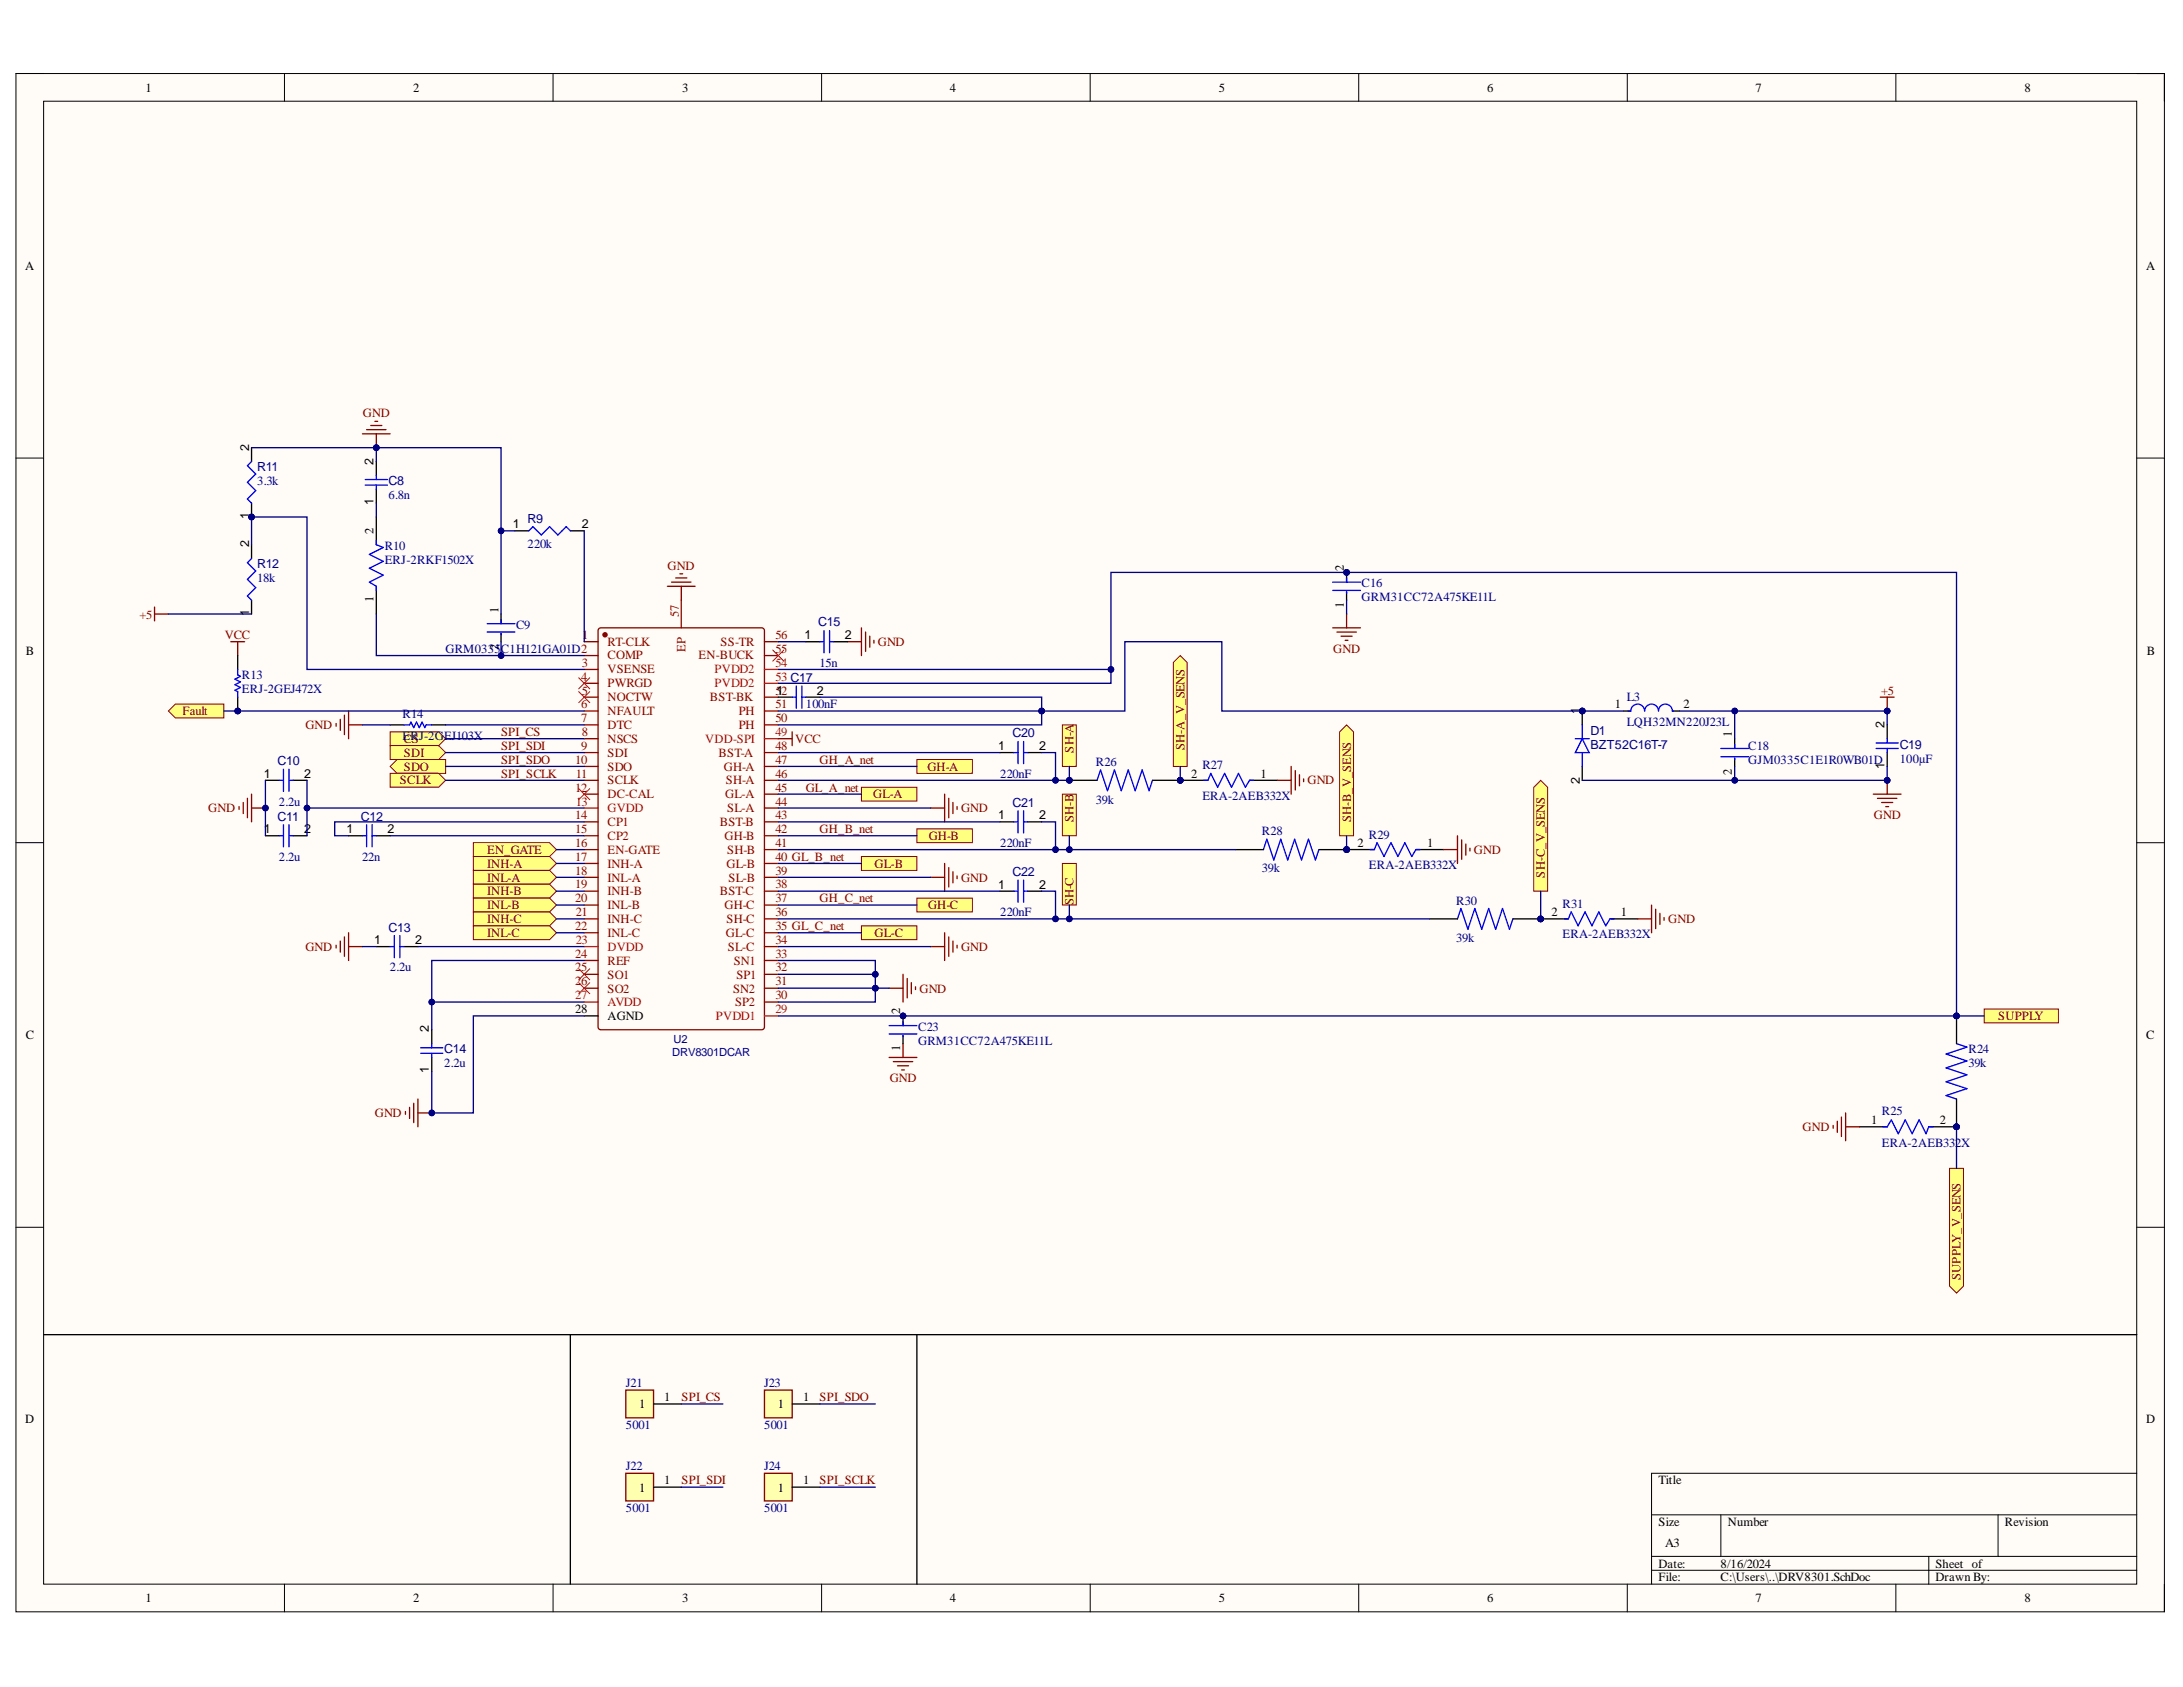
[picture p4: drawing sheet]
<svg xmlns="http://www.w3.org/2000/svg" width="279mm" height="216mm" viewBox="0 0 279 216" stroke-linecap="round" stroke-linejoin="round" font-family="sans-serif">
<defs><g id="words">
<g font-size="1.6">
<text x="18.6" y="11.7">1</text>
<text x="52.9" y="11.7">2</text>
<text x="87.3" y="11.7">3</text>
<text x="121.6" y="11.7">4</text>
<text x="156" y="11.7">5</text>
<text x="190.3" y="11.7">6</text>
<text x="224.7" y="11.7">7</text>
<text x="259.1" y="11.7">8</text>
<text x="3.2" y="34.6">A</text>
<text x="274.7" y="34.6">A</text>
<text x="31.9" y="57.7" transform="rotate(-90 31.9 57.7)">2</text>
<text x="47.8" y="59.4" transform="rotate(-90 47.8 59.4)">2</text>
<text x="47.8" y="64.6" transform="rotate(-90 47.8 64.6)">1</text>
<text x="31.9" y="70" transform="rotate(-90 31.9 70)">2</text>
<text x="31.9" y="66.4" transform="rotate(-90 31.9 66.4)">1</text>
<text x="47.8" y="68.3" transform="rotate(-90 47.8 68.3)">2</text>
<text x="65.6" y="67.6">1</text>
<text x="74.4" y="67.6">2</text>
<text x="47.8" y="77" transform="rotate(-90 47.8 77)">1</text>
<text x="172" y="77.8" transform="rotate(-90 172 77.8)">1</text>
<text x="172" y="73.1" transform="rotate(-90 172 73.1)">2</text>
<text x="3.3" y="83.8">B</text>
<text x="31.9" y="78.8" transform="rotate(-90 31.9 78.8)">1</text>
<text x="63.8" y="83.2" transform="rotate(-90 63.8 83.2)">2</text>
<text x="63.8" y="78.4" transform="rotate(-90 63.8 78.4)">1</text>
<text x="103" y="81.8">1</text>
<text x="108.1" y="81.8">2</text>
<text x="274.8" y="83.8">B</text>
<text x="104.6" y="88.9">2</text>
<text x="127.7" y="96">1</text>
<text x="133" y="96">2</text>
<text x="202.2" y="91.3" transform="rotate(-90 202.2 91.3)">1</text>
<text x="206.7" y="90.7">1</text>
<text x="215.5" y="90.7">2</text>
<text x="221.6" y="94.4" transform="rotate(-90 221.6 94.4)">1</text>
<text x="241.2" y="93.1" transform="rotate(-90 241.2 93.1)">2</text>
<text x="33.8" y="99.5">1</text>
<text x="38.9" y="99.5">2</text>
<text x="152.4" y="99.5">2</text>
<text x="161.3" y="99.5">1</text>
<text x="202.2" y="100.3" transform="rotate(-90 202.2 100.3)">2</text>
<text x="221.6" y="99.2" transform="rotate(-90 221.6 99.2)">2</text>
<text x="241.2" y="98.4" transform="rotate(-90 241.2 98.4)">1</text>
<text x="33.8" y="106.6">1</text>
<text x="38.9" y="106.6">2</text>
<text x="44.3" y="106.6">1</text>
<text x="49.6" y="106.6">2</text>
<text x="127.7" y="104.9">1</text>
<text x="133" y="104.9">2</text>
<text x="127.7" y="113.7">1</text>
<text x="133" y="113.7">2</text>
<text x="173.8" y="108.4">2</text>
<text x="182.6" y="108.4">1</text>
<text x="198.6" y="117.2">2</text>
<text x="207.4" y="117.2">1</text>
<text x="47.9" y="120.8">1</text>
<text x="53.1" y="120.8">2</text>
<text x="73.6" y="129.7">28</text>
<text x="77.7" y="130.6">AGND</text>
<text x="115.2" y="129.8" transform="rotate(-90 115.2 129.8)">2</text>
<text x="3.3" y="133">C</text>
<text x="54.9" y="137.3" transform="rotate(-90 54.9 137.3)">1</text>
<text x="54.9" y="132.1" transform="rotate(-90 54.9 132.1)">2</text>
<text x="115.2" y="134.6" transform="rotate(-90 115.2 134.6)">1</text>
<text x="274.7" y="133">C</text>
<text x="239.5" y="143.9">1</text>
<text x="248.3" y="143.9">2</text>
<text x="85" y="179.3">1</text>
<text x="102.8" y="179.3">1</text>
<text x="3.2" y="182.2">D</text>
<text x="81.8" y="180.2">1</text>
<text x="99.6" y="180.2">1</text>
<text x="274.7" y="182.2">D</text>
<text x="81.8" y="190.9">1</text>
<text x="85" y="190">1</text>
<text x="99.6" y="190.9">1</text>
<text x="102.8" y="190">1</text>
<text x="212.3" y="190">Title</text>
<text x="212.3" y="195.3">Size</text>
<text x="213.1" y="198">A3</text>
<text x="221.1" y="195.3">Number</text>
<text x="256.6" y="195.3">Revision</text>
<text x="212.3" y="200.6">Date:</text>
<text x="212.3" y="202.4">File:</text>
<text x="220.2" y="200.6">8/16/2024</text>
<text x="220.2" y="202.4">C:\Users\..\DRV8301.SchDoc</text>
<text x="247.7" y="200.6">Sheet of</text>
<text x="247.7" y="202.4">Drawn By:</text>
<text x="18.6" y="205">1</text>
<text x="52.9" y="205">2</text>
<text x="87.3" y="205">3</text>
<text x="121.6" y="205">4</text>
<text x="156" y="205">5</text>
<text x="190.3" y="205">6</text>
<text x="224.7" y="205">7</text>
<text x="259.1" y="205">8</text>
</g>
<g font-size="1.6" fill="#800000">
<text x="46.4" y="53.4">GND</text>
<text x="85.4" y="72.9">GND</text>
<text x="17.9" y="79.2">+5</text>
<text x="28.8" y="81.8">VCC</text>
<text x="112.3" y="82.7">GND</text>
<text x="170.6" y="83.6">GND</text>
<text x="240.8" y="88.9">+5</text>
<text x="23.3" y="91.5">Fault</text>
<text x="39.1" y="93.3">GND</text>
<text x="51.7" y="95.1">CS</text>
<text x="64.1" y="94.2">SPI_CS</text>
<text x="64.1" y="96">SPI_SDI</text>
<text x="101.8" y="95.1">VCC</text>
<text x="151.6" y="96" transform="rotate(-90 151.6 96)">SH-A_V_SENS</text>
<text x="51.2" y="100.4">SCLK</text>
<text x="51.7" y="96.8">SDI</text>
<text x="51.7" y="98.6">SDO</text>
<text x="64.1" y="97.8">SPI_SDO</text>
<text x="64.1" y="99.5">SPI_SCLK</text>
<text x="103.1" y="101.3">GL_A_net</text>
<text x="104.9" y="97.8">GH_A_net</text>
<text x="118.7" y="98.6">GH-A</text>
<text x="137.4" y="96.3" transform="rotate(-90 137.4 96.3)">SH-A</text>
<text x="167.3" y="100.4">GND</text>
<text x="26.6" y="103.9">GND</text>
<text x="104.9" y="106.6">GH_B_net</text>
<text x="111.8" y="102.2">GL-A</text>
<text x="118.9" y="107.5">GH-B</text>
<text x="123" y="103.9">GND</text>
<text x="137.4" y="105.2" transform="rotate(-90 137.4 105.2)">SH-B</text>
<text x="172.9" y="105.2" transform="rotate(-90 172.9 105.2)">SH-B_V_SENS</text>
<text x="239.8" y="104.9">GND</text>
<text x="62.3" y="109.3">EN_GATE</text>
<text x="62.3" y="111">INH-A</text>
<text x="62.3" y="112.8">INL-A</text>
<text x="111.9" y="111">GL-B</text>
<text x="123" y="112.8">GND</text>
<text x="188.7" y="109.3">GND</text>
<text x="197.7" y="112.3" transform="rotate(-90 197.7 112.3)">SH-C_V_SENS</text>
<text x="62.3" y="114.6">INH-B</text>
<text x="62.3" y="116.4">INL-B</text>
<text x="62.3" y="118.1">INH-C</text>
<text x="62.3" y="119.9">INL-C</text>
<text x="104.9" y="115.4">GH_C_net</text>
<text x="111.9" y="119.9">GL-C</text>
<text x="118.8" y="116.4">GH-C</text>
<text x="137.4" y="115.9" transform="rotate(-90 137.4 115.9)">SH-C</text>
<text x="213.5" y="118.1">GND</text>
<text x="39.1" y="121.7">GND</text>
<text x="123" y="121.7">GND</text>
<text x="117.7" y="127">GND</text>
<text x="255.7" y="130.6">SUPPLY</text>
<text x="48" y="142.9">GND</text>
<text x="113.9" y="138.5">GND</text>
<text x="230.7" y="144.7">GND</text>
<text x="250.9" y="163.8" transform="rotate(-90 250.9 163.8)">SUPPLY_V_SENS</text>
<text x="87.2" y="179.3">SPI_CS</text>
<text x="104.9" y="179.3">SPI_SDO</text>
<text x="87.2" y="190">SPI_SDI</text>
<text x="104.9" y="190">SPI_SCLK</text>
</g>
<g font-size="1.6" fill="#000080">
<text x="32.9" y="62.1">3.3k</text>
<text x="32.9" y="60.3">R11</text>
<text x="49.7" y="63.8">6.8n</text>
<text x="49.7" y="62.1">C8</text>
<text x="49.2" y="70.4">R10</text>
<text x="67.5" y="70.1">220k</text>
<text x="67.5" y="66.9">R9</text>
<text x="32.9" y="74.5">18k</text>
<text x="32.9" y="72.7">R12</text>
<text x="49.2" y="72.2">ERJ-2RKF1502X</text>
<text x="174.3" y="75.2">C16</text>
<text x="174.3" y="77">GRM31CC72A475KE11L</text>
<text x="57" y="83.6">GRM0335C1H121GA01D2</text>
<text x="66.1" y="80.5">C9</text>
<text x="104.7" y="80.2">C15</text>
<text x="31" y="86.9">R13</text>
<text x="31" y="88.7">ERJ-2GEJ472X</text>
<text x="104.9" y="85.3">15n</text>
<text x="208.2" y="89.7">L3</text>
<text x="51.5" y="91.9">R14</text>
<text x="51.5" y="94.7">ERJ-2GEJ103X</text>
<text x="103.1" y="90.7">100nF</text>
<text x="129.6" y="94.4">C20</text>
<text x="203.5" y="94">D1</text>
<text x="203.5" y="95.8">BZT52C16T-7</text>
<text x="208.2" y="92.9">LQH32MN220J23L</text>
<text x="223.8" y="96">C18</text>
<text x="243.1" y="95.8">C19</text>
<text x="35.5" y="97.9">C10</text>
<text x="128" y="99.5">220nF</text>
<text x="140.3" y="98">R26</text>
<text x="153.9" y="98.4">R27</text>
<text x="223.8" y="97.8">GJM0335C1E1R0WB01D</text>
<text x="243.1" y="97.6">100µF</text>
<text x="35.5" y="105">C11</text>
<text x="35.7" y="103.1">2.2u</text>
<text x="46.2" y="105">C12</text>
<text x="129.6" y="103.3">C21</text>
<text x="140.3" y="102.8">39k</text>
<text x="153.9" y="102.3">ERA-2AEB332X</text>
<text x="161.5" y="106.9">R28</text>
<text x="175.2" y="107.3">R29</text>
<text x="35.7" y="110.2">2.2u</text>
<text x="46.4" y="110.2">22n</text>
<text x="128" y="108.4">220nF</text>
<text x="129.6" y="112.1">C22</text>
<text x="161.5" y="111.6">39k</text>
<text x="175.2" y="111.2">ERA-2AEB332X</text>
<text x="49.7" y="119.2">C13</text>
<text x="128" y="117.2">220nF</text>
<text x="186.4" y="115.8">R30</text>
<text x="200" y="116.2">R31</text>
<text x="49.9" y="124.3">2.2u</text>
<text x="186.4" y="120.5">39k</text>
<text x="200" y="120.1">ERA-2AEB332X</text>
<text x="117.5" y="131.9">C23</text>
<text x="56.9" y="136.6">2.2u</text>
<text x="56.9" y="134.8">C14</text>
<text x="117.5" y="133.7">GRM31CC72A475KE11L</text>
<text x="251.9" y="136.6">39k</text>
<text x="251.9" y="134.8">R24</text>
<text x="240.9" y="142.8">R25</text>
<text x="240.9" y="146.7">ERA-2AEB332X</text>
<text x="80.1" y="177.5">J21</text>
<text x="97.8" y="177.5">J23</text>
<text x="80.1" y="182.9">5001</text>
<text x="97.8" y="182.9">5001</text>
<text x="80.1" y="188.2">J22</text>
<text x="97.8" y="188.2">J24</text>
<text x="80.1" y="193.5">5001</text>
<text x="97.8" y="193.5">5001</text>
</g>
<g font-size="1.6" fill="#800">
<text x="74.5" y="81.8">1</text>
<text x="77.7" y="82.7">RT-CLK</text>
<text x="86.9" y="78.9" transform="rotate(-90 86.9 78.9)">57</text>
<text x="87.7" y="83.4" transform="rotate(-90 87.7 83.4)">EP</text>
<text x="92.2" y="82.7">SS-TR</text>
<text x="99.2" y="83.6">55</text>
<text x="99.2" y="81.8">56</text>
<text x="74.4" y="87.1">4</text>
<text x="74.4" y="85.3">3</text>
<text x="74.4" y="88.9">5</text>
<text x="77.7" y="84.4">COMP</text>
<text x="77.7" y="86.2">VSENSE</text>
<text x="77.7" y="88">PWRGD</text>
<text x="77.7" y="89.7">NOCTW</text>
<text x="89.4" y="84.4">EN-BUCK</text>
<text x="90.9" y="89.7">BST-BK</text>
<text x="99.2" y="88.9">512</text>
<text x="74.4" y="90.7">6</text>
<text x="74.4" y="92.4">7</text>
<text x="74.4" y="96">9</text>
<text x="74.4" y="94.2">8</text>
<text x="77.7" y="91.5">NFAULT</text>
<text x="77.7" y="93.3">DTC</text>
<text x="77.7" y="95.1">NSCS</text>
<text x="94.6" y="93.3">PH</text>
<text x="94.6" y="91.5">PH</text>
<text x="99.2" y="96">48</text>
<text x="99.2" y="92.4">50</text>
<text x="99.2" y="90.7">51</text>
<text x="73.6" y="97.8">10</text>
<text x="73.6" y="101.3">12</text>
<text x="73.7" y="99.5">11</text>
<text x="77.7" y="96.8">SDI</text>
<text x="77.7" y="98.6">SDO</text>
<text x="77.7" y="100.4">SCLK</text>
<text x="92" y="96.8">BST-A</text>
<text x="92.6" y="98.6">GH-A</text>
<text x="92.9" y="100.4">SH-A</text>
<text x="99.2" y="101.3">45</text>
<text x="99.2" y="99.5">46</text>
<text x="99.2" y="97.8">47</text>
<text x="73.6" y="104.9">14</text>
<text x="73.6" y="106.6">15</text>
<text x="77.7" y="102.2">DC-CAL</text>
<text x="77.7" y="105.7">CP1</text>
<text x="77.7" y="107.5">CP2</text>
<text x="92.1" y="105.7">BST-B</text>
<text x="92.7" y="107.5">GH-B</text>
<text x="92.8" y="102.2">GL-A</text>
<text x="93.1" y="103.9">SL-A</text>
<text x="99.2" y="106.6">42</text>
<text x="99.2" y="104.9">43</text>
<text x="99.2" y="103.1">44</text>
<text x="73.6" y="108.4">16</text>
<text x="73.6" y="110.2">17</text>
<text x="73.6" y="112">18</text>
<text x="73.6" y="113.7">19</text>
<text x="77.7" y="109.3">EN-GATE</text>
<text x="77.7" y="111">INH-A</text>
<text x="77.7" y="112.8">INL-A</text>
<text x="93" y="111">GL-B</text>
<text x="93.1" y="109.3">SH-B</text>
<text x="93.2" y="112.8">SL-B</text>
<text x="99.2" y="113.7">38</text>
<text x="99.2" y="112">39</text>
<text x="99.2" y="110.2">40 GL_B_net</text>
<text x="99.2" y="108.4">41</text>
<text x="73.6" y="115.4">20</text>
<text x="73.6" y="119">22</text>
<text x="73.7" y="117.2">21</text>
<text x="77.7" y="114.6">INH-B</text>
<text x="77.7" y="116.4">INL-B</text>
<text x="77.7" y="118.1">INH-C</text>
<text x="77.7" y="119.9">INL-C</text>
<text x="92.1" y="114.6">BST-C</text>
<text x="92.7" y="116.4">GH-C</text>
<text x="92.9" y="119.9">GL-C</text>
<text x="93" y="118.1">SH-C</text>
<text x="99.2" y="119">35 GL_C_net</text>
<text x="99.2" y="117.2">36</text>
<text x="99.2" y="115.4">37</text>
<text x="73.6" y="122.5">24</text>
<text x="73.6" y="124.3">25</text>
<text x="77.7" y="123.5">REF</text>
<text x="77.7" y="125.3">SO1</text>
<text x="93.1" y="121.7">SL-C</text>
<text x="93.9" y="123.5">SN1</text>
<text x="94.2" y="125.3">SP1</text>
<text x="99.2" y="124.3">32</text>
<text x="99.2" y="122.5">33</text>
<text x="99.2" y="120.8">34</text>
<text x="73.6" y="126.1">26</text>
<text x="77.7" y="127">SO2</text>
<text x="93.8" y="127">SN2</text>
<text x="94.1" y="128.8">SP2</text>
<text x="99.2" y="127.9">30</text>
<text x="99.2" y="126.1">31</text>
</g>
<g font-size="1.6" fill="#f00">
<text x="91.5" y="88">PVDD2</text>
<text x="91.5" y="86.2">PVDD2</text>
<text x="99.2" y="87.1">53 C17</text>
<text x="99.2" y="85.3">54</text>
<text x="90.3" y="95.1">VDD-SPI</text>
<text x="99.2" y="94.2">49</text>
<text x="73.7" y="103.1">13</text>
<text x="77.7" y="103.9">GVDD</text>
<text x="73.7" y="120.8">23</text>
<text x="77.7" y="121.7">DVDD</text>
<text x="73.6" y="127.9">27</text>
<text x="77.7" y="128.8">AVDD</text>
<text x="91.6" y="130.6">PVDD1</text>
<text x="99.2" y="129.7">29</text>
</g>
<g font-size="1.4" fill="#000080">
<text x="86" y="135.1">DRV8301DCAR</text>
<text x="86.2" y="133.5">U2</text>
</g>
</g></defs>
<path d="M2 9.4h275v196.9h-275z" fill-rule="evenodd" fill="#fffcf8"/>
<path d="M2 9.4h275v196.9h-275z" fill="none" stroke="#000" stroke-width=".13"/>
<path d="M5.6 13h267.9v189.7h-267.9z" fill-rule="evenodd" fill="#fffcf8"/>
<g fill="none" stroke="#000" stroke-width=".13">
<path d="M2 9.4h3.6M5.6 13h267.9v189.7h-267.9zM36.4 9.4v3.6M70.8 9.4v3.6M105.2 9.4v3.6M139.5 9.4v3.6M173.9 9.4v3.6M208.3 9.4v3.6M242.7 9.4v3.6M273.5 9.4h3.5v3.6M2 58.6h3.6M273.5 58.6h3.5"/>
<path d="M2 107.8h3.6M273.5 107.9h3.5M2 157.1h3.6M273.5 157.1h3.5M211.4 193.9h62.1M211.4 199.2h62.1M220.3 193.9v5.3M246.9 199.2v3.5M255.7 193.9v5.3M273.5 188.5h-62.1v14.2M36.4 202.7v3.6M70.8 202.7v3.6"/>
<path d="M105.2 202.7v3.6M139.5 202.7v3.6M173.9 202.7v3.6M208.3 202.7v3.6M211.4 201h62.1M242.7 202.7v3.6M277 202.7v3.6"/>
</g>
<path d="M76.6 80.5l.3-.1h20.6l.3 .1v50.9l-.1 .3-20.8 .1-.3-.2z" fill="none" stroke="#800" stroke-width=".17"/>
<circle cx="77.4" cy="81.2" r=".26" fill="#800"/>
<g fill="none" stroke="#800" stroke-width=".17">
<path d="M87.2 76.8v3.6M74.8 82.1h1.7M74.8 83.9h1.7M74.8 85.7h1.7M74.8 87.4h1.7M74.8 89.2h1.7M74.8 91h1.7M74.8 92.8h1.7M74.8 94.5h1.7M74.8 96.3h1.7M74.8 98.1h1.7M74.8 99.9h1.7"/>
<path d="M97.8 82.1h1.8M97.8 83.9h1.8M97.8 89.2h1.8M97.8 91h1.8M97.8 92.8h1.8M97.8 96.3h1.8M97.8 98.1h1.8M97.8 99.9h1.8M74.8 101.6h1.7M74.8 105.2h1.7M74.8 107h1.7M74.8 108.7h1.7"/>
<path d="M74.8 110.5h1.7M74.8 112.3h1.7M74.8 114.1h1.7M74.8 115.8h1.7M74.8 117.6h1.7M74.8 119.4h1.7M97.8 101.6h1.8M97.8 105.2h1.8M97.8 107h1.8M97.8 108.7h1.8M97.8 110.5h1.8M97.8 112.3h1.8"/>
<path d="M97.8 114.1h1.8M97.8 115.8h1.8M97.8 117.6h1.8M97.8 119.4h1.8M97.8 103.4h1.8M74.8 122.9h1.7M74.8 124.7h1.7M74.8 126.5h1.7M97.8 122.9h1.8M97.8 124.7h1.8M97.8 126.5h1.8M97.8 128.2h1.8"/>
<path d="M97.8 121.1h1.8"/>
<circle cx="77.4" cy="81.2" r=".26"/>
</g>
<path d="M97.8 94.5h1.8M97.8 87.4h1.8M97.8 85.7h1.8M74.8 103.4h1.7M74.8 121.1h1.7M74.8 128.2h1.7M97.8 130h1.8" fill="none" stroke="#f00" stroke-width=".17"/>
<path d="M74.8 130h1.7" fill="none" stroke="#000" stroke-width=".17"/>
<path d="M85.4 75h3.6M86 74.5h2.4M86.5 74h1.4M87 73.4h.4M87.2 75v1.8M51.9 142.3v.3M52.4 141.7v1.4M53 141.2v2.5M53.5 140.7v3.5M53.5 142.4h1.8" fill="none" stroke="#800000" stroke-width=".17"/>
<circle cx="55.3" cy="142.4" r=".36" fill="#000080"/>
<circle cx="55.3" cy="142.4" r=".36" fill="none" stroke="#000080" stroke-width=".13"/>
<path d="M30.6 103.2v.4M31.1 102.7v1.4M31.7 102.2v2.5M32.2 101.6v3.6M32.2 103.4h1.8" fill="none" stroke="#800000" stroke-width=".17"/>
<circle cx="34" cy="103.4" r=".35" fill="#000080"/>
<circle cx="34" cy="103.4" r=".35" fill="none" stroke="#000080" stroke-width=".13"/>
<path d="M46.4 55.5h3.5M46.9 55h2.5M47.5 54.5h1.4M48 53.9h.3M48.2 55.5v1.8" fill="none" stroke="#800000" stroke-width=".17"/>
<circle cx="48.2" cy="57.3" r=".35" fill="#000080"/>
<circle cx="48.2" cy="57.3" r=".35" fill="none" stroke="#000080" stroke-width=".13"/>
<path d="M21.6 91l.8-.9h6.2v1.8h-6.2z" fill-rule="evenodd" fill="#ffff80"/>
<path d="M21.6 91l.8-.9h6.2v1.8h-6.2z" fill="none" stroke="#800000" stroke-width=".13"/>
<path d="M43 92.6v.3M43.6 92.1v1.4M44.1 91.5v2.5M44.6 91v3.5M44.6 92.8h1.8" fill="none" stroke="#800000" stroke-width=".17"/>
<path d="M49.9 93.7h6.2l.9 .8-.9 .9h-6.2z" fill-rule="evenodd" fill="#ffff80"/>
<path d="M49.9 93.7h6.2l.9 .8-.9 .9h-6.2z" fill="none" stroke="#800000" stroke-width=".13"/>
<path d="M49.9 95.4h6.2l.9 .9-.9 .9h-6.2z" fill-rule="evenodd" fill="#ffff80"/>
<path d="M49.9 95.4h6.2l.9 .9-.9 .9h-6.2z" fill="none" stroke="#800000" stroke-width=".13"/>
<path d="M49.9 98.1l.9-.9h6.2v1.8h-6.2z" fill-rule="evenodd" fill="#ffff80"/>
<path d="M49.9 98.1l.9-.9h6.2v1.8h-6.2z" fill="none" stroke="#800000" stroke-width=".13"/>
<path d="M49.9 99h6.2l.9 .9-.9 .9h-6.2z" fill-rule="evenodd" fill="#ffff80"/>
<path d="M49.9 99h6.2l.9 .9-.9 .9h-6.2z" fill="none" stroke="#800000" stroke-width=".13"/>
<path d="M60.6 107.8h9.7l.9 .9-.9 .9h-9.7z" fill-rule="evenodd" fill="#ffff80"/>
<path d="M60.6 107.8h9.7l.9 .9-.9 .9h-9.7z" fill="none" stroke="#800000" stroke-width=".13"/>
<path d="M60.6 109.6h9.7l.9 .9-.9 .9h-9.7z" fill-rule="evenodd" fill="#ffff80"/>
<path d="M60.6 109.6h9.7l.9 .9-.9 .9h-9.7z" fill="none" stroke="#800000" stroke-width=".13"/>
<path d="M60.6 111.4h9.7l.9 .9-.9 .9h-9.7z" fill-rule="evenodd" fill="#ffff80"/>
<path d="M60.6 111.4h9.7l.9 .9-.9 .9h-9.7z" fill="none" stroke="#800000" stroke-width=".13"/>
<path d="M60.6 113.2h9.7l.9 .9-.9 .8h-9.7z" fill-rule="evenodd" fill="#ffff80"/>
<path d="M60.6 113.2h9.7l.9 .9-.9 .8h-9.7z" fill="none" stroke="#800000" stroke-width=".13"/>
<path d="M60.6 114.9h9.7l.9 .9-.9 .9h-9.7z" fill-rule="evenodd" fill="#ffff80"/>
<path d="M60.6 114.9h9.7l.9 .9-.9 .9h-9.7z" fill="none" stroke="#800000" stroke-width=".13"/>
<path d="M60.6 116.7h9.7l.9 .9-.9 .9h-9.7z" fill-rule="evenodd" fill="#ffff80"/>
<path d="M60.6 116.7h9.7l.9 .9-.9 .9h-9.7z" fill="none" stroke="#800000" stroke-width=".13"/>
<path d="M60.6 118.5h9.7l.9 .9-.9 .9h-9.7z" fill-rule="evenodd" fill="#ffff80"/>
<path d="M60.6 118.5h9.7l.9 .9-.9 .9h-9.7z" fill="none" stroke="#800000" stroke-width=".13"/>
<path d="M108.5 82.1h1.8M110.3 80.4v3.5M110.8 80.9v2.5M111.3 81.4v1.4M111.9 81.9v.4M44.1 119.9v2.5M44.6 119.4v3.5M43 121v.3M43.6 120.4v1.5M44.6 121.1h1.8" fill="none" stroke="#800000" stroke-width=".17"/>
<path d="M117.3 97.2h7.2v1.8h-7.2z" fill-rule="evenodd" fill="#ffff80"/>
<path d="M117.3 97.2h7.2v1.8h-7.2z" fill="none" stroke="#800000" stroke-width=".13"/>
<path d="M136 92.8h1.8v5.3h-1.8z" fill-rule="evenodd" fill="#ffff80"/>
<path d="M136 92.8h1.8v5.3h-1.8z" fill="none" stroke="#800000" stroke-width=".13"/>
<path d="M110.3 100.8h7v1.7h-7z" fill-rule="evenodd" fill="#ffff80"/>
<path d="M110.3 100.8h7v1.7h-7z" fill="none" stroke="#800000" stroke-width=".13"/>
<path d="M117.3 106.1h7.2v1.7h-7.2z" fill-rule="evenodd" fill="#ffff80"/>
<path d="M117.3 106.1h7.2v1.7h-7.2z" fill="none" stroke="#800000" stroke-width=".13"/>
<path d="M110.3 109.6h7v1.8h-7z" fill-rule="evenodd" fill="#ffff80"/>
<path d="M110.3 109.6h7v1.8h-7z" fill="none" stroke="#800000" stroke-width=".13"/>
<path d="M117.3 114.9h7.2v1.8h-7.2z" fill-rule="evenodd" fill="#ffff80"/>
<path d="M117.3 114.9h7.2v1.8h-7.2z" fill="none" stroke="#800000" stroke-width=".13"/>
<path d="M136 110.5h1.8v5.3h-1.8z" fill-rule="evenodd" fill="#ffff80"/>
<path d="M136 110.5h1.8v5.3h-1.8z" fill="none" stroke="#800000" stroke-width=".13"/>
<path d="M110.3 118.5h7v1.8h-7z" fill-rule="evenodd" fill="#ffff80"/>
<path d="M110.3 118.5h7v1.8h-7z" fill="none" stroke="#800000" stroke-width=".13"/>
<g fill="none" stroke="#800000" stroke-width=".17">
<path d="M172.3 78.6v1.8M29.5 82.1h1.8M30.4 82.1v1.8M99.6 94.5h1.8M101.4 93.7v1.7M170.6 80.4h3.5M171.1 80.9h2.5M171.6 81.4h1.5M172.2 81.9h.3M241.5 99.9v1.7M239.8 101.6h3.5M240.3 102.2h2.5"/>
<path d="M240.8 102.7h1.4M241.4 103.2h.3M113.8 126.5h1.8M115.6 124.7v3.5M116.1 125.2v2.5M116.6 125.8v1.4M117.2 126.3v.3"/>
</g>
<circle cx="241.5" cy="99.9" r=".35" fill="#000080"/>
<circle cx="241.5" cy="99.9" r=".35" fill="none" stroke="#000080" stroke-width=".13"/>
<path d="M240.7 89.2h1.7M241.5 89.2v1.8" fill="none" stroke="#800000" stroke-width=".17"/>
<circle cx="241.5" cy="91" r=".35" fill="#000080"/>
<circle cx="241.5" cy="91" r=".35" fill="none" stroke="#000080" stroke-width=".13"/>
<path d="M254 129.1h9.5v1.8h-9.5z" fill-rule="evenodd" fill="#ffff80"/>
<path d="M254 129.1h9.5v1.8h-9.5z" fill="none" stroke="#800000" stroke-width=".13"/>
<path d="M19.8 77.7v1.8M19.8 78.6h1.8M113.8 135.3h3.5M114.3 135.9h2.5M114.9 136.4h1.4M115.4 136.9h.4M115.6 133.6v1.7" fill="none" stroke="#800000" stroke-width=".17"/>
<g fill="none" stroke="#000" stroke-width=".17">
<path d="M48.2 59.1v1.7M48.2 62.6v1.8M64.1 78.6v1.2M34 99.9h1.7M37.5 99.9h1.8M64.1 81.1v1M103.2 82.1h1.7M106.7 82.1h1.8M34 107h1.7M37.5 107h1.8M44.6 107h1.8M48.2 107h1.7"/>
<path d="M48.2 121.1h1.7M51.7 121.1h1.8M55.3 131.8v1.8M55.3 135.3v1.8"/>
</g>
<g fill="none" stroke="#00f" stroke-width=".17">
<path d="M46.7 61.4h2.9M46.7 62.1h2.9M48.2 60.8v.6M48.2 62.1v.5M62.4 79.8h3.5M64.1 79.3v.5M35.7 99.9h.6M36.3 98.4v2.9M37 98.4v2.9M37 99.9h.5M62.4 80.9h3.5M64.1 81.1v.1"/>
<path d="M104.9 82.1h.6M105.5 80.7v2.8M106.2 80.7v2.8M106.2 82.1h.5M35.7 107h.6M36.3 105.5v2.9M37 105.5v2.9M37 107h.5M46.4 107h.5M46.9 105.5v2.9M47.6 107h.6M47.6 105.5v2.9"/>
<path d="M50.5 119.7v2.9M51.2 119.7v2.9M49.9 121.1h.6M51.2 121.1h.5M53.8 134.1h2.9M53.8 134.8h2.9M55.3 133.6v.5M55.3 134.8v.5"/>
</g>
<circle cx="172.3" cy="73.3" r=".35" fill="#000080"/>
<circle cx="172.3" cy="73.3" r=".35" fill="none" stroke="#000080" stroke-width=".13"/>
<path d="M172.3 73.3v1.2" fill="none" stroke="#000" stroke-width=".17"/>
<circle cx="172.3" cy="73.3" r=".35" fill="#000080"/>
<circle cx="172.3" cy="73.3" r=".35" fill="none" stroke="#000080" stroke-width=".13"/>
<path d="M172.3 75.7v1.1" fill="none" stroke="#000" stroke-width=".17"/>
<path d="M170.6 74.5h3.5M170.6 75.6h3.5M172.3 74v.5M172.3 75.7v.2" fill="none" stroke="#00f" stroke-width=".17"/>
<circle cx="115.6" cy="130" r=".35" fill="#000080"/>
<circle cx="115.6" cy="130" r=".35" fill="none" stroke="#000080" stroke-width=".13"/>
<path d="M115.6 130v1.3" fill="none" stroke="#000" stroke-width=".17"/>
<circle cx="115.6" cy="130" r=".35" fill="#000080"/>
<circle cx="115.6" cy="130" r=".35" fill="none" stroke="#000080" stroke-width=".13"/>
<g fill="none" stroke="#000" stroke-width=".17">
<path d="M99.6 89.2h1.8M103.2 89.2h1.7M128 96.3h1.8M131.5 96.3h1.8M207.8 91h.9M214 91h.9M222 94.5v1.3M222 97v1.1M128 105.2h1.8M128 114.1h1.8M131.5 105.2h1.8M131.5 114.1h1.8"/>
<path d="M115.6 132.5v1.1"/>
</g>
<g fill="none" stroke="#00f" stroke-width=".17">
<path d="M101.4 89.2h.5M101.9 87.8v2.8M102.6 87.8v2.8M102.6 89.2h.6M129.8 96.3h.5M130.3 94.9v2.8M131 94.9v2.8M131 96.3h.5M208.4 91h.3a.89 .89 0 0 1 .9-.9 .89 .89 0 0 1 .9 .9 .89 .89 0 0 1 .9-.9 .89 .89 0 0 1 .9 .9 .89 .89 0 0 1 .9-.9 .89 .89 0 0 1 .8 .9h.2M220.3 95.8h3.5M220.3 96.8h3.5M222 95.2v.6"/>
<path d="M222 97v.2M129.8 105.2h.5M129.8 114.1h.5M130.3 103.8v2.8M130.3 112.6v2.9M131 103.8v2.8M131 112.6v2.9M131 105.2h.5M131 114.1h.5M113.8 131.3h3.5M113.8 132.3h3.5M115.6 130.7v.6"/>
<path d="M115.6 132.5v.2"/>
</g>
<circle cx="32.2" cy="66.2" r=".35" fill="#000080"/>
<circle cx="32.2" cy="66.2" r=".35" fill="none" stroke="#000080" stroke-width=".13"/>
<path d="M32.2 57.3v1.8M32.2 64.4v1.8" fill="none" stroke="#000" stroke-width=".17"/>
<circle cx="32.2" cy="66.2" r=".35" fill="#000080"/>
<circle cx="32.2" cy="66.2" r=".35" fill="none" stroke="#000080" stroke-width=".13"/>
<path d="M32.2 59.1l-.5 .5 1 1.1-1 1 1 1.1-1 1.1 .5 .5M32.2 71.5l-.5 .5 1 1.1-1 1 1 1.1-1 1.1 .5 .5M48.2 69.2v.5l.9 .4-1.8 .9 1.8 .8-1.8 .9 1.8 .9-1.8 .9 .9 .5v.6M67.7 67.9l.5-.5 1.1 1.1 1-1.1 1.1 1.1 1.1-1.1 .5 .5" fill="none" stroke="#00f" stroke-width=".17"/>
<path d="M32.2 69.7v1.8M32.2 76.8v1.8M48.2 66.2v3.5M48.2 75v3.6M65.9 67.9h1.8M73 67.9h1.8" fill="none" stroke="#000" stroke-width=".17"/>
<circle cx="30.4" cy="91" r=".35" fill="#000080"/>
<circle cx="30.4" cy="91" r=".35" fill="none" stroke="#000080" stroke-width=".13"/>
<path d="M30.4 83.9v1.8M30.4 89.2v1.8" fill="none" stroke="#000" stroke-width=".17"/>
<circle cx="30.4" cy="91" r=".35" fill="#000080"/>
<circle cx="30.4" cy="91" r=".35" fill="none" stroke="#000080" stroke-width=".13"/>
<path d="M30.4 85.7v.7l.4 .2-.7 .3 .7 .4-.7 .3 .7 .4-.7 .3 .3 .2v.7M51.7 92.8h.7l.2-.4 .4 .7 .3-.7 .4 .7 .3-.7 .4 .7 .2-.3h.7" fill="none" stroke="#00f" stroke-width=".17"/>
<path d="M49.9 92.8h1.8M55.3 92.8h1.7" fill="none" stroke="#000" stroke-width=".17"/>
<circle cx="202.5" cy="91" r=".35" fill="#000080"/>
<circle cx="202.5" cy="91" r=".35" fill="none" stroke="#000080" stroke-width=".13"/>
<path d="M202.5 91v1.8" fill="none" stroke="#000" stroke-width=".17"/>
<circle cx="202.5" cy="91" r=".35" fill="#000080"/>
<circle cx="202.5" cy="91" r=".35" fill="none" stroke="#000080" stroke-width=".13"/>
<path d="M202.5 98.1v1.8" fill="none" stroke="#000" stroke-width=".17"/>
<path d="M201.6 94.5h1.8M202.5 94.5l.9 1.8h-1.8zM202.5 92.8v1.7M202.5 96.3v1.8" fill="none" stroke="#00f" stroke-width=".17"/>
<path d="M74.1 86.7l1.4 1.5M74.1 88.5l1.4 1.4M75.5 86.7l-1.4 1.5M75.5 88.5l-1.4 1.4M98.9 83.2l1.4 1.4M100.3 83.2l-1.4 1.4M74.1 100.9l1.4 1.4M75.5 100.9l-1.4 1.4M74.1 124l1.4 1.4M74.1 125.8l1.4 1.4M75.5 124l-1.4 1.4M75.5 125.8l-1.4 1.4" fill="none" stroke="#f00" stroke-width=".13"/>
<circle cx="250.4" cy="130" r=".35" fill="#000080"/>
<circle cx="250.4" cy="130" r=".35" fill="none" stroke="#000080" stroke-width=".13"/>
<circle cx="250.4" cy="144.2" r=".35" fill="#000080"/>
<circle cx="250.4" cy="144.2" r=".35" fill="none" stroke="#000080" stroke-width=".13"/>
<path d="M250.4 133.6l1.3 .4-2.6 .9 2.6 .9-2.6 .9 2.6 .9-2.6 .8 2.6 .9-2.6 .9 1.3 .5" fill="none" stroke="#00f" stroke-width=".17"/>
<path d="M250.4 130v3.6" fill="none" stroke="#000" stroke-width=".17"/>
<circle cx="250.4" cy="130" r=".35" fill="#000080"/>
<circle cx="250.4" cy="130" r=".35" fill="none" stroke="#000080" stroke-width=".13"/>
<path d="M250.4 140.7v3.5" fill="none" stroke="#000" stroke-width=".17"/>
<circle cx="250.4" cy="144.2" r=".35" fill="#000080"/>
<circle cx="250.4" cy="144.2" r=".35" fill="none" stroke="#000080" stroke-width=".13"/>
<circle cx="250.4" cy="144.2" r=".35" fill="#000080"/>
<circle cx="250.4" cy="144.2" r=".35" fill="none" stroke="#000080" stroke-width=".13"/>
<path d="M238 144.2h3.5M246.9 144.2h3.5" fill="none" stroke="#000" stroke-width=".17"/>
<circle cx="250.4" cy="144.2" r=".35" fill="#000080"/>
<circle cx="250.4" cy="144.2" r=".35" fill="none" stroke="#000080" stroke-width=".13"/>
<path d="M241 144.2h.5l.6-.9 .9 1.8 .8-1.8 .9 1.8 .9-1.8 .9 1.8 .4-.9h.5" fill="none" stroke="#00f" stroke-width=".17"/>
<path d="M234.6 144v.4M235.2 143.5v1.4M235.7 143v2.4M236.2 142.4v3.6M236.2 144.2h1.8" fill="none" stroke="#800000" stroke-width=".17"/>
<circle cx="136.9" cy="99.9" r=".35" fill="#000080"/>
<circle cx="136.9" cy="99.9" r=".35" fill="none" stroke="#000080" stroke-width=".13"/>
<circle cx="151.1" cy="99.9" r=".36" fill="#000080"/>
<circle cx="151.1" cy="99.9" r=".36" fill="none" stroke="#000080" stroke-width=".13"/>
<path d="M140.4 99.9l.5-1.4 .8 2.7 .9-2.7 .9 2.7 .9-2.7 .9 2.7 .9-2.7 .9 2.7 .4-1.3" fill="none" stroke="#00f" stroke-width=".17"/>
<path d="M136.9 99.9h3.5" fill="none" stroke="#000" stroke-width=".17"/>
<circle cx="136.9" cy="99.9" r=".35" fill="#000080"/>
<circle cx="136.9" cy="99.9" r=".35" fill="none" stroke="#000080" stroke-width=".13"/>
<path d="M147.5 99.9h3.6" fill="none" stroke="#000" stroke-width=".17"/>
<circle cx="151.1" cy="99.9" r=".36" fill="#000080"/>
<circle cx="151.1" cy="99.9" r=".36" fill="none" stroke="#000080" stroke-width=".13"/>
<circle cx="151.1" cy="99.9" r=".36" fill="#000080"/>
<circle cx="151.1" cy="99.9" r=".36" fill="none" stroke="#000080" stroke-width=".13"/>
<path d="M151.1 99.9h3.5M159.9 99.9h3.6" fill="none" stroke="#000" stroke-width=".17"/>
<circle cx="151.1" cy="99.9" r=".36" fill="#000080"/>
<circle cx="151.1" cy="99.9" r=".36" fill="none" stroke="#000080" stroke-width=".13"/>
<path d="M154.1 99.9h.5l.4-.9 .8 1.8 .9-1.8 .9 1.8 .9-1.8 .9 1.8 .5-.9h.6" fill="none" stroke="#00f" stroke-width=".17"/>
<path d="M163.5 99.9h1.8M165.3 98.1v3.5M165.8 98.6v2.5M166.3 99.2v1.4M166.9 99.7v.3" fill="none" stroke="#800000" stroke-width=".17"/>
<circle cx="172.4" cy="108.7" r=".36" fill="#000080"/>
<circle cx="172.4" cy="108.7" r=".36" fill="none" stroke="#000080" stroke-width=".13"/>
<path d="M161.7 108.7l.4-1.3 .9 2.7 .9-2.7 .9 2.7 .9-2.7 .9 2.7 .9-2.7 .9 2.7 .4-1.4" fill="none" stroke="#00f" stroke-width=".17"/>
<path d="M158.2 108.7h3.5M168.8 108.7h3.5" fill="none" stroke="#000" stroke-width=".17"/>
<circle cx="172.4" cy="108.7" r=".36" fill="#000080"/>
<circle cx="172.4" cy="108.7" r=".36" fill="none" stroke="#000080" stroke-width=".13"/>
<circle cx="172.4" cy="108.7" r=".36" fill="#000080"/>
<circle cx="172.4" cy="108.7" r=".36" fill="none" stroke="#000080" stroke-width=".13"/>
<path d="M172.3 108.7h3.6M181.2 108.7h3.6" fill="none" stroke="#000" stroke-width=".17"/>
<circle cx="172.4" cy="108.7" r=".36" fill="#000080"/>
<circle cx="172.4" cy="108.7" r=".36" fill="none" stroke="#000080" stroke-width=".13"/>
<path d="M175.4 108.7h.5l.4-.8 .8 1.7 .9-1.7 .9 1.7 .9-1.7 .9 1.7 .5-.9h.6" fill="none" stroke="#00f" stroke-width=".17"/>
<path d="M184.8 108.7h1.7M186.5 107v3.5M187.1 107.5v2.5M187.6 108v1.4M188.1 108.6v.3" fill="none" stroke="#800000" stroke-width=".17"/>
<circle cx="197.2" cy="117.6" r=".35" fill="#000080"/>
<circle cx="197.2" cy="117.6" r=".35" fill="none" stroke="#000080" stroke-width=".13"/>
<path d="M186.5 117.6l.5-1.3 .9 2.6 .9-2.6 .8 2.6 .9-2.6 .9 2.6 .9-2.6 .9 2.6 .4-1.3" fill="none" stroke="#00f" stroke-width=".17"/>
<path d="M183 117.6h3.5M193.6 117.6h3.6" fill="none" stroke="#000" stroke-width=".17"/>
<circle cx="197.2" cy="117.6" r=".35" fill="#000080"/>
<circle cx="197.2" cy="117.6" r=".35" fill="none" stroke="#000080" stroke-width=".13"/>
<circle cx="197.2" cy="117.6" r=".35" fill="#000080"/>
<circle cx="197.2" cy="117.6" r=".35" fill="none" stroke="#000080" stroke-width=".13"/>
<path d="M197.2 117.6h3.5M206.1 117.6h3.5" fill="none" stroke="#000" stroke-width=".17"/>
<circle cx="197.2" cy="117.6" r=".35" fill="#000080"/>
<circle cx="197.2" cy="117.6" r=".35" fill="none" stroke="#000080" stroke-width=".13"/>
<path d="M200.2 117.6h.5l.4-.9 .9 1.8 .9-1.8 .9 1.8 .8-1.8 .9 1.8 .6-.9h.5" fill="none" stroke="#00f" stroke-width=".17"/>
<path d="M209.6 117.6h1.8M211.4 115.8v3.6M211.9 116.4v2.4M212.4 116.9v1.4M213 117.4v.4" fill="none" stroke="#800000" stroke-width=".17"/>
<path d="M249.5 149.5h1.8v15.1l-.9 .9-.9-.9z" fill-rule="evenodd" fill="#ffff80"/>
<path d="M249.5 149.5h1.8v15.1l-.9 .9-.9-.9z" fill="none" stroke="#800000" stroke-width=".13"/>
<path d="M151.1 83.9l.8 .9v13.3h-1.7v-13.3z" fill-rule="evenodd" fill="#ffff80"/>
<path d="M151.1 83.9l.8 .9v13.3h-1.7v-13.3z" fill="none" stroke="#800000" stroke-width=".13"/>
<path d="M171.5 93.7l.8-.9 .9 .9v13.3h-1.7z" fill-rule="evenodd" fill="#ffff80"/>
<path d="M171.5 93.7l.8-.9 .9 .9v13.3h-1.7z" fill="none" stroke="#800000" stroke-width=".13"/>
<path d="M196.3 100.8l.9-.9 .9 .9v13.3h-1.8z" fill-rule="evenodd" fill="#ffff80"/>
<path d="M196.3 100.8l.9-.9 .9 .9v13.3h-1.8z" fill="none" stroke="#800000" stroke-width=".13"/>
<path d="M136 101.6h1.8v5.4h-1.8z" fill-rule="evenodd" fill="#ffff80"/>
<path d="M136 101.6h1.8v5.4h-1.8z" fill="none" stroke="#800000" stroke-width=".13"/>
<g fill="none" stroke="#800000" stroke-width=".17">
<path d="M119.1 103.4h1.8M119.1 112.3h1.8M120.9 101.6v3.6M120.9 110.5v3.6M120.9 119.4v3.5M121.4 102.2v2.5M121.4 111v2.5M121.4 119.9v2.5M122 102.7v1.4M122 111.6v1.4M122.5 103.2v.4M122.5 112.1v.4"/>
<path d="M119.1 121.1h1.8M122 120.4v1.5M122.5 121v.3"/>
</g>
<path d="M5.6 170.8h267.9M73 170.8v31.9" fill="none" stroke="#000" stroke-width=".17"/>
<path d="M80.1 177.9h3.5v3.6h-3.5z" fill-rule="evenodd" fill="#ffffb0"/>
<path d="M80.1 177.9h3.5v3.6h-3.5z" fill="none" stroke="#800000" stroke-width=".17"/>
<path d="M83.6 179.7h3.6" fill="none" stroke="#000" stroke-width=".17"/>
<path d="M80.1 188.5h3.5v3.6h-3.5z" fill-rule="evenodd" fill="#ffffb0"/>
<path d="M80.1 188.5h3.5v3.6h-3.5z" fill="none" stroke="#800000" stroke-width=".17"/>
<path d="M83.6 190.3h3.6" fill="none" stroke="#000" stroke-width=".17"/>
<path d="M97.8 177.9h3.6v3.6h-3.6z" fill-rule="evenodd" fill="#ffffb0"/>
<path d="M97.8 177.9h3.6v3.6h-3.6z" fill="none" stroke="#800000" stroke-width=".17"/>
<path d="M101.4 179.7h3.5" fill="none" stroke="#000" stroke-width=".17"/>
<path d="M97.8 188.5h3.6v3.6h-3.6z" fill-rule="evenodd" fill="#ffffb0"/>
<path d="M97.8 188.5h3.6v3.6h-3.6z" fill="none" stroke="#800000" stroke-width=".17"/>
<path d="M241.5 92.8v1.7M241.5 96.3v1.8M117.3 170.8v31.9M101.4 190.3h3.5" fill="none" stroke="#000" stroke-width=".17"/>
<path d="M240.1 95.1h2.9M240.1 95.8h2.9M241.5 94.5v.6M241.5 95.8v.5" fill="none" stroke="#00f" stroke-width=".17"/>
<path d="M74.8 130h-14.2v12.4h-5.3v-5.3" fill="none" stroke="#000080" stroke-width=".17"/>
<circle cx="55.3" cy="142.4" r=".36" fill="#000080"/>
<circle cx="55.3" cy="142.4" r=".36" fill="none" stroke="#000080" stroke-width=".13"/>
<path d="M74.8 128.2h-19.5v3.6" fill="none" stroke="#000080" stroke-width=".17"/>
<circle cx="55.3" cy="128.2" r=".35" fill="#000080"/>
<circle cx="55.3" cy="128.2" r=".35" fill="none" stroke="#000080" stroke-width=".13"/>
<path d="M74.8 122.9h-19.5v5.3" fill="none" stroke="#000080" stroke-width=".17"/>
<circle cx="55.3" cy="128.2" r=".35" fill="#000080"/>
<circle cx="55.3" cy="128.2" r=".35" fill="none" stroke="#000080" stroke-width=".13"/>
<path d="M34 99.9v7.1" fill="none" stroke="#000080" stroke-width=".17"/>
<circle cx="34" cy="103.4" r=".35" fill="#000080"/>
<circle cx="34" cy="103.4" r=".35" fill="none" stroke="#000080" stroke-width=".13"/>
<path d="M28.6 91h46.2" fill="none" stroke="#000080" stroke-width=".17"/>
<circle cx="30.4" cy="91" r=".35" fill="#000080"/>
<circle cx="30.4" cy="91" r=".35" fill="none" stroke="#000080" stroke-width=".13"/>
<path d="M46.4 92.8h3.5M57 92.8h17.8M57 96.3h17.8M57 94.5h17.8M57 98.1h17.8M57 99.9h17.8M39.3 103.4h35.5" fill="none" stroke="#000080" stroke-width=".17"/>
<circle cx="39.3" cy="103.4" r=".35" fill="#000080"/>
<circle cx="39.3" cy="103.4" r=".35" fill="none" stroke="#000080" stroke-width=".13"/>
<g fill="none" stroke="#000080" stroke-width=".17">
<path d="M99.6 82.1h3.6M99.6 98.1h17.7M49.9 107h24.9M71.2 108.7h3.6M71.2 110.5h3.6M71.2 112.3h3.6M71.2 114.1h3.6M71.2 115.8h3.6M71.2 117.6h3.6M71.2 119.4h3.6M74.8 105.2h-32v1.8h1.8M99.6 107h17.7"/>
<path d="M99.6 110.5h10.7M99.6 115.8h17.7M99.6 119.4h10.7M99.6 101.6h10.7M46.4 121.1h1.8M53.5 121.1h21.3M99.6 124.7h12.4"/>
</g>
<circle cx="112" cy="124.7" r=".35" fill="#000080"/>
<circle cx="112" cy="124.7" r=".35" fill="none" stroke="#000080" stroke-width=".13"/>
<path d="M99.6 126.5h12.4" fill="none" stroke="#000080" stroke-width=".17"/>
<circle cx="112" cy="126.5" r=".35" fill="#000080"/>
<circle cx="112" cy="126.5" r=".35" fill="none" stroke="#000080" stroke-width=".13"/>
<path d="M112 126.5v1.7h-12.4" fill="none" stroke="#000080" stroke-width=".17"/>
<circle cx="112" cy="126.5" r=".35" fill="#000080"/>
<circle cx="112" cy="126.5" r=".35" fill="none" stroke="#000080" stroke-width=".13"/>
<path d="M133.3 96.3h1.8v3.6" fill="none" stroke="#000080" stroke-width=".17"/>
<circle cx="135.1" cy="99.9" r=".35" fill="#000080"/>
<circle cx="135.1" cy="99.9" r=".35" fill="none" stroke="#000080" stroke-width=".13"/>
<path d="M133.3 105.2h1.8v3.5" fill="none" stroke="#000080" stroke-width=".17"/>
<circle cx="135.1" cy="108.7" r=".36" fill="#000080"/>
<circle cx="135.1" cy="108.7" r=".36" fill="none" stroke="#000080" stroke-width=".13"/>
<path d="M99.6 85.7h42.6v1.7h-42.6M99.6 96.3h28.4M99.6 105.2h28.4M99.6 114.1h28.4" fill="none" stroke="#000080" stroke-width=".17"/>
<circle cx="142.2" cy="85.7" r=".35" fill="#000080"/>
<circle cx="142.2" cy="85.7" r=".35" fill="none" stroke="#000080" stroke-width=".13"/>
<path d="M99.6 91h33.7v1.8h-33.7" fill="none" stroke="#000080" stroke-width=".17"/>
<circle cx="133.3" cy="91" r=".35" fill="#000080"/>
<circle cx="133.3" cy="91" r=".35" fill="none" stroke="#000080" stroke-width=".13"/>
<path d="M104.9 89.2h28.4v1.8" fill="none" stroke="#000080" stroke-width=".17"/>
<circle cx="133.3" cy="91" r=".35" fill="#000080"/>
<circle cx="133.3" cy="91" r=".35" fill="none" stroke="#000080" stroke-width=".13"/>
<path d="M64.1 82.1v1.8h10.7" fill="none" stroke="#000080" stroke-width=".17"/>
<circle cx="64.1" cy="83.9" r=".35" fill="#000080"/>
<circle cx="64.1" cy="83.9" r=".35" fill="none" stroke="#000080" stroke-width=".13"/>
<path d="M32.2 57.3h16M21.6 78.6h10.6M48.2 64.4v1.8" fill="none" stroke="#000080" stroke-width=".17"/>
<circle cx="48.2" cy="57.3" r=".35" fill="#000080"/>
<circle cx="48.2" cy="57.3" r=".35" fill="none" stroke="#000080" stroke-width=".13"/>
<path d="M172.3 76.8v1.8M214.9 91h7.1" fill="none" stroke="#000080" stroke-width=".17"/>
<circle cx="222" cy="91" r=".35" fill="#000080"/>
<circle cx="222" cy="91" r=".35" fill="none" stroke="#000080" stroke-width=".13"/>
<path d="M202.5 91h5.3" fill="none" stroke="#000080" stroke-width=".17"/>
<circle cx="202.5" cy="91" r=".35" fill="#000080"/>
<circle cx="202.5" cy="91" r=".35" fill="none" stroke="#000080" stroke-width=".13"/>
<path d="M32.2 69.7v-3.5h7.1v19.5h35.5" fill="none" stroke="#000080" stroke-width=".17"/>
<circle cx="32.2" cy="66.2" r=".35" fill="#000080"/>
<circle cx="32.2" cy="66.2" r=".35" fill="none" stroke="#000080" stroke-width=".13"/>
<path d="M48.2 78.6v5.3h15.9" fill="none" stroke="#000080" stroke-width=".17"/>
<circle cx="64.1" cy="83.9" r=".35" fill="#000080"/>
<circle cx="64.1" cy="83.9" r=".35" fill="none" stroke="#000080" stroke-width=".13"/>
<path d="M64.1 67.9h1.8" fill="none" stroke="#000080" stroke-width=".17"/>
<circle cx="64.1" cy="67.9" r=".36" fill="#000080"/>
<circle cx="64.1" cy="67.9" r=".36" fill="none" stroke="#000080" stroke-width=".13"/>
<path d="M74.8 67.9v14.2M241.5 91h-19.5v3.5" fill="none" stroke="#000080" stroke-width=".17"/>
<circle cx="241.5" cy="91" r=".35" fill="#000080"/>
<circle cx="241.5" cy="91" r=".35" fill="none" stroke="#000080" stroke-width=".13"/>
<circle cx="222" cy="91" r=".35" fill="#000080"/>
<circle cx="222" cy="91" r=".35" fill="none" stroke="#000080" stroke-width=".13"/>
<path d="M250.4 144.2v5.3" fill="none" stroke="#000080" stroke-width=".17"/>
<circle cx="250.4" cy="144.2" r=".35" fill="#000080"/>
<circle cx="250.4" cy="144.2" r=".35" fill="none" stroke="#000080" stroke-width=".13"/>
<path d="M142.2 85.7v-12.4h108.2v56.7" fill="none" stroke="#000080" stroke-width=".17"/>
<circle cx="142.2" cy="85.7" r=".35" fill="#000080"/>
<circle cx="142.2" cy="85.7" r=".35" fill="none" stroke="#000080" stroke-width=".13"/>
<circle cx="172.3" cy="73.3" r=".35" fill="#000080"/>
<circle cx="172.3" cy="73.3" r=".35" fill="none" stroke="#000080" stroke-width=".13"/>
<circle cx="250.4" cy="130" r=".35" fill="#000080"/>
<circle cx="250.4" cy="130" r=".35" fill="none" stroke="#000080" stroke-width=".13"/>
<path d="M99.6 122.9h12.4v3.6h1.8" fill="none" stroke="#000080" stroke-width=".17"/>
<circle cx="112" cy="124.7" r=".35" fill="#000080"/>
<circle cx="112" cy="124.7" r=".35" fill="none" stroke="#000080" stroke-width=".13"/>
<circle cx="112" cy="126.5" r=".35" fill="#000080"/>
<circle cx="112" cy="126.5" r=".35" fill="none" stroke="#000080" stroke-width=".13"/>
<path d="M39.3 99.9v7.1" fill="none" stroke="#000080" stroke-width=".17"/>
<circle cx="39.3" cy="103.4" r=".35" fill="#000080"/>
<circle cx="39.3" cy="103.4" r=".35" fill="none" stroke="#000080" stroke-width=".13"/>
<path d="M48.2 59.1v-1.8h15.9v21.3" fill="none" stroke="#000080" stroke-width=".17"/>
<circle cx="48.2" cy="57.3" r=".35" fill="#000080"/>
<circle cx="48.2" cy="57.3" r=".35" fill="none" stroke="#000080" stroke-width=".13"/>
<circle cx="64.1" cy="67.9" r=".36" fill="#000080"/>
<circle cx="64.1" cy="67.9" r=".36" fill="none" stroke="#000080" stroke-width=".13"/>
<path d="M151.1 98.1v1.8" fill="none" stroke="#000080" stroke-width=".17"/>
<circle cx="151.1" cy="99.9" r=".36" fill="#000080"/>
<circle cx="151.1" cy="99.9" r=".36" fill="none" stroke="#000080" stroke-width=".13"/>
<path d="M133.3 91h10.7v-8.9h12.4v8.9h46.1" fill="none" stroke="#000080" stroke-width=".17"/>
<circle cx="133.3" cy="91" r=".35" fill="#000080"/>
<circle cx="133.3" cy="91" r=".35" fill="none" stroke="#000080" stroke-width=".13"/>
<circle cx="202.5" cy="91" r=".35" fill="#000080"/>
<circle cx="202.5" cy="91" r=".35" fill="none" stroke="#000080" stroke-width=".13"/>
<path d="M172.3 107v1.7" fill="none" stroke="#000080" stroke-width=".17"/>
<circle cx="172.4" cy="108.7" r=".36" fill="#000080"/>
<circle cx="172.4" cy="108.7" r=".36" fill="none" stroke="#000080" stroke-width=".13"/>
<path d="M99.6 108.7h58.6" fill="none" stroke="#000080" stroke-width=".17"/>
<circle cx="135.1" cy="108.7" r=".36" fill="#000080"/>
<circle cx="135.1" cy="108.7" r=".36" fill="none" stroke="#000080" stroke-width=".13"/>
<circle cx="136.9" cy="108.7" r=".36" fill="#000080"/>
<circle cx="136.9" cy="108.7" r=".36" fill="none" stroke="#000080" stroke-width=".13"/>
<path d="M136.9 107v1.7" fill="none" stroke="#000080" stroke-width=".17"/>
<circle cx="136.9" cy="108.7" r=".36" fill="#000080"/>
<circle cx="136.9" cy="108.7" r=".36" fill="none" stroke="#000080" stroke-width=".13"/>
<path d="M197.2 114.1v3.5" fill="none" stroke="#000080" stroke-width=".17"/>
<circle cx="197.2" cy="117.6" r=".35" fill="#000080"/>
<circle cx="197.2" cy="117.6" r=".35" fill="none" stroke="#000080" stroke-width=".13"/>
<path d="M99.6 130h154.4" fill="none" stroke="#000080" stroke-width=".17"/>
<circle cx="250.4" cy="130" r=".35" fill="#000080"/>
<circle cx="250.4" cy="130" r=".35" fill="none" stroke="#000080" stroke-width=".13"/>
<circle cx="115.6" cy="130" r=".35" fill="#000080"/>
<circle cx="115.6" cy="130" r=".35" fill="none" stroke="#000080" stroke-width=".13"/>
<path d="M136.9 117.6h46.1" fill="none" stroke="#000080" stroke-width=".17"/>
<circle cx="136.9" cy="117.6" r=".35" fill="#000080"/>
<circle cx="136.9" cy="117.6" r=".35" fill="none" stroke="#000080" stroke-width=".13"/>
<path d="M202.5 99.9h39" fill="none" stroke="#000080" stroke-width=".17"/>
<circle cx="222" cy="99.9" r=".35" fill="#000080"/>
<circle cx="222" cy="99.9" r=".35" fill="none" stroke="#000080" stroke-width=".13"/>
<circle cx="241.5" cy="99.9" r=".35" fill="#000080"/>
<circle cx="241.5" cy="99.9" r=".35" fill="none" stroke="#000080" stroke-width=".13"/>
<path d="M222 98.1v1.8" fill="none" stroke="#000080" stroke-width=".17"/>
<circle cx="222" cy="99.9" r=".35" fill="#000080"/>
<circle cx="222" cy="99.9" r=".35" fill="none" stroke="#000080" stroke-width=".13"/>
<path d="M241.5 91v1.8" fill="none" stroke="#000080" stroke-width=".17"/>
<circle cx="241.5" cy="91" r=".35" fill="#000080"/>
<circle cx="241.5" cy="91" r=".35" fill="none" stroke="#000080" stroke-width=".13"/>
<path d="M99.6 103.4h19.5M99.6 112.3h19.5M136.9 115.8v1.8h-37.3M99.6 121.1h19.5" fill="none" stroke="#000080" stroke-width=".17"/>
<circle cx="135.1" cy="117.6" r=".35" fill="#000080"/>
<circle cx="135.1" cy="117.6" r=".35" fill="none" stroke="#000080" stroke-width=".13"/>
<circle cx="136.9" cy="117.6" r=".35" fill="#000080"/>
<circle cx="136.9" cy="117.6" r=".35" fill="none" stroke="#000080" stroke-width=".13"/>
<path d="M133.3 114.1h1.8v3.5" fill="none" stroke="#000080" stroke-width=".17"/>
<circle cx="135.1" cy="117.6" r=".35" fill="#000080"/>
<circle cx="135.1" cy="117.6" r=".35" fill="none" stroke="#000080" stroke-width=".13"/>
<path d="M136.9 98.1v1.8h-37.3" fill="none" stroke="#000080" stroke-width=".17"/>
<circle cx="136.9" cy="99.9" r=".35" fill="#000080"/>
<circle cx="136.9" cy="99.9" r=".35" fill="none" stroke="#000080" stroke-width=".13"/>
<circle cx="135.1" cy="99.9" r=".35" fill="#000080"/>
<circle cx="135.1" cy="99.9" r=".35" fill="none" stroke="#000080" stroke-width=".13"/>
<path d="M241.5 98.1v1.8M87.2 179.7h5.3M104.9 179.7h7.1M87.2 190.3h5.3M104.9 190.3h7.1" fill="none" stroke="#000080" stroke-width=".17"/>
<circle cx="241.5" cy="99.9" r=".35" fill="#000080"/>
<circle cx="241.5" cy="99.9" r=".35" fill="none" stroke="#000080" stroke-width=".13"/>
<use href="#words"/>
</svg>
